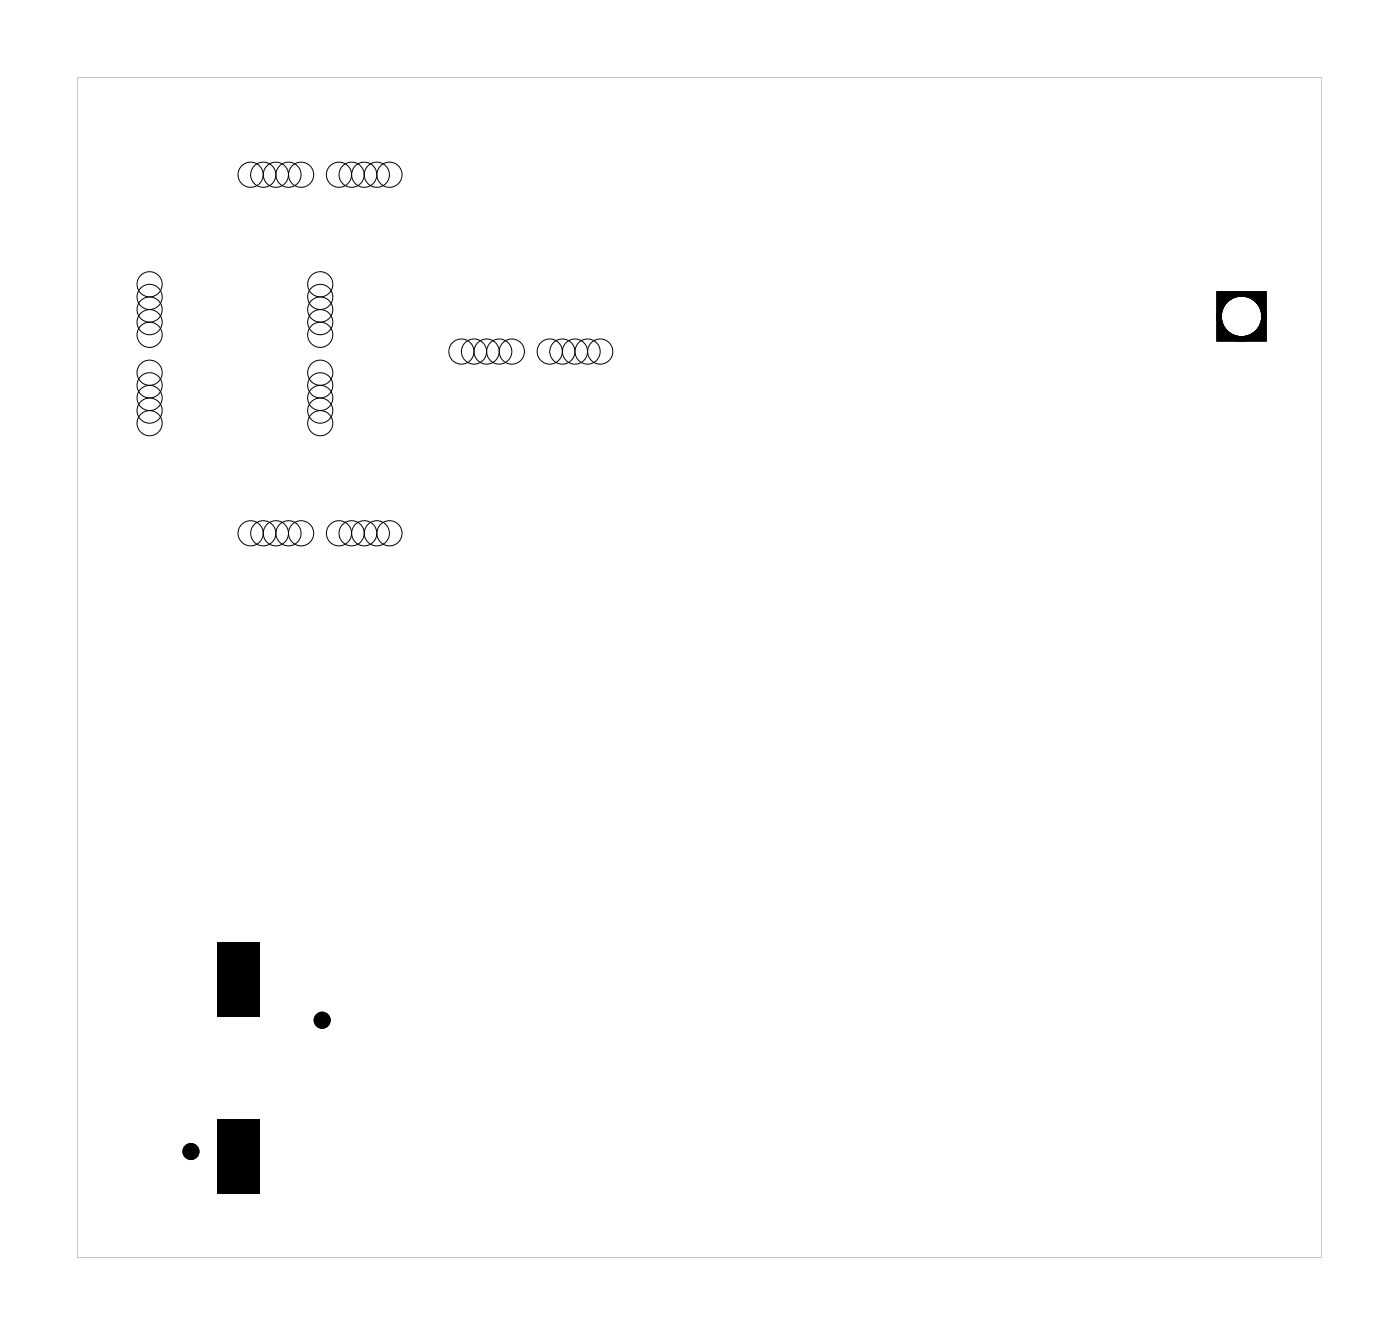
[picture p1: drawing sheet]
<svg xmlns="http://www.w3.org/2000/svg" width="66mm" height="62mm" viewBox="0 0 66 62" stroke-linecap="round" stroke-linejoin="round" font-family="sans-serif">
<g fill="#000">
<path d="M10.2 52.4h2v3.5h-2zM10.2 44.1h2v3.5h-2z"/>
<path d="M57 13.6v2.4h2.4v-2.4zM57.3 14.8a.93 .93 0 0 1 1.8 0 .93 .93 0 0 1-1.8 0z"/>
<path d="M57 13.6v2.4h2.4v-2.4zM57.3 14.8a.93 .93 0 0 1 1.8 0 .93 .93 0 0 1-1.8 0z"/>
<path d="M3.6 3.6v55.3h58.3v-55.3zM3.6 3.6h58.3v55.3h-58.3z"/>
</g>
<g fill="none" stroke="#000" stroke-width=".05">
<circle cx="7" cy="14.5" r=".59"/>
<circle cx="7" cy="19.2" r=".59"/>
<circle cx="7" cy="15.1" r=".59"/>
<circle cx="7" cy="19.8" r=".59"/>
<circle cx="7" cy="18.6" r=".59"/>
<circle cx="7" cy="13.3" r=".59"/>
<circle cx="7" cy="13.9" r=".59"/>
<circle cx="7" cy="15.7" r=".59"/>
<circle cx="7" cy="18.1" r=".59"/>
<circle cx="7" cy="17.5" r=".59"/>
<circle cx="11.7" cy="8.2" r=".59"/>
<circle cx="12.3" cy="8.2" r=".59"/>
<circle cx="12.9" cy="8.2" r=".59"/>
<circle cx="13.5" cy="8.2" r=".59"/>
<circle cx="14.1" cy="8.2" r=".59"/>
<circle cx="15" cy="14.5" r=".59"/>
<circle cx="15" cy="19.2" r=".59"/>
<circle cx="15" cy="15.1" r=".59"/>
<circle cx="15" cy="18.6" r=".59"/>
<circle cx="15" cy="19.8" r=".59"/>
<circle cx="15" cy="17.5" r=".59"/>
<circle cx="15" cy="13.3" r=".59"/>
<circle cx="15" cy="13.9" r=".59"/>
<circle cx="15" cy="15.7" r=".59"/>
<circle cx="15" cy="18.1" r=".59"/>
<circle cx="15.9" cy="8.2" r=".59"/>
<circle cx="16.5" cy="8.2" r=".59"/>
<circle cx="17.1" cy="8.2" r=".59"/>
<circle cx="17.7" cy="8.2" r=".59"/>
<circle cx="18.3" cy="8.2" r=".59"/>
<circle cx="21.6" cy="16.5" r=".59"/>
<circle cx="22.2" cy="16.5" r=".59"/>
<circle cx="22.8" cy="16.5" r=".59"/>
<circle cx="23.4" cy="16.5" r=".59"/>
<circle cx="24" cy="16.5" r=".59"/>
<circle cx="25.8" cy="16.5" r=".59"/>
<circle cx="26.4" cy="16.5" r=".59"/>
<circle cx="26.9" cy="16.5" r=".59"/>
<circle cx="27.5" cy="16.5" r=".59"/>
<circle cx="28.1" cy="16.5" r=".59"/>
<circle cx="11.7" cy="25" r=".59"/>
<circle cx="12.3" cy="25" r=".59"/>
<circle cx="12.9" cy="25" r=".59"/>
<circle cx="13.5" cy="25" r=".59"/>
<circle cx="14.1" cy="25" r=".59"/>
<circle cx="15.9" cy="25" r=".59"/>
<circle cx="16.5" cy="25" r=".59"/>
<circle cx="17.1" cy="25" r=".59"/>
<circle cx="17.7" cy="25" r=".59"/>
<circle cx="18.3" cy="25" r=".59"/>
</g>
<circle cx="58.2" cy="14.8" r="1.05" fill="none" stroke="#000" stroke-width=".25"/>
<g fill="#000">
<circle cx="8.9" cy="53.9" r=".4"/>
<circle cx="15.1" cy="47.8" r=".4"/>
</g>
</svg>
